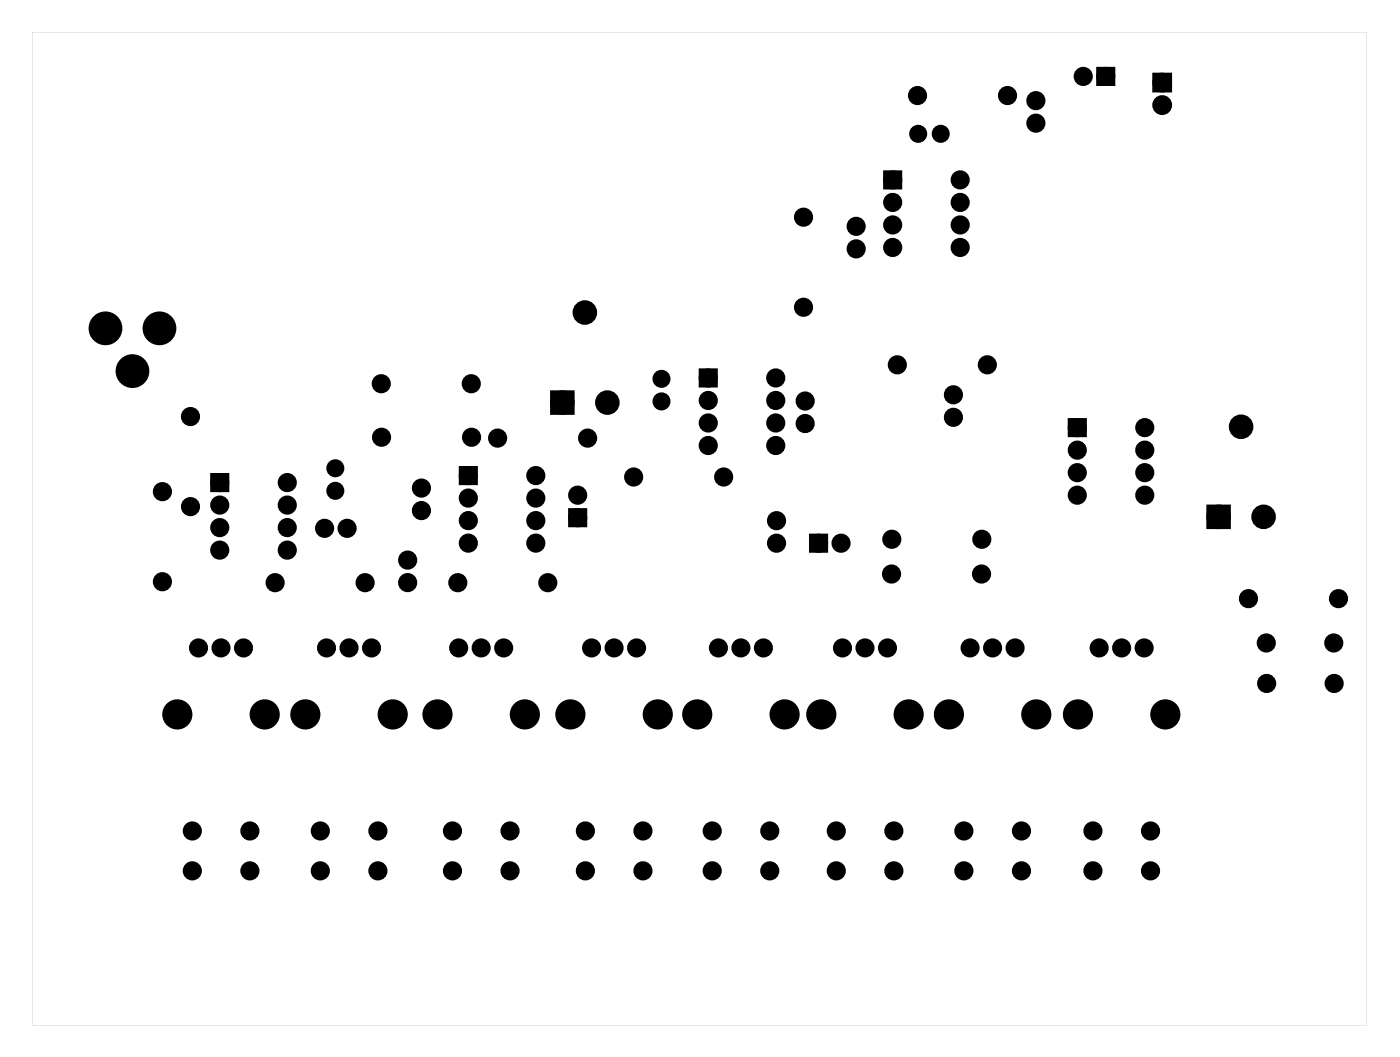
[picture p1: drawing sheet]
<svg xmlns="http://www.w3.org/2000/svg" width="158mm" height="119mm" viewBox="0 0 158 119" stroke-linecap="round" stroke-linejoin="round" font-family="sans-serif">
<g fill="#000">
<path d="M100.1 19.6h1.4v1.4h-1.4zM124.1 7.9h1.4v1.4h-1.4zM130.5 8.6h1.4v1.5h-1.4zM24.1 53.7h1.4v1.4h-1.4zM52.2 53h1.4v1.3h-1.4zM62.6 44.5h1.8v1.8h-1.8zM64.5 57.7h1.4v1.4h-1.4zM79.3 41.9h1.4v1.4h-1.4zM120.9 47.5h1.4v1.4h-1.4zM136.7 57.4h1.8v1.8h-1.8zM91.7 60.6h1.4v1.4h-1.4z"/>
<path d="M3.6 3.6h150.7v112.1h-150.7zM3.6 3.6v112.1h150.7v-112.1z"/>
</g>
<g fill="#000">
<circle cx="103.6" cy="10.8" r=".7"/>
<circle cx="103.7" cy="15.1" r=".64"/>
<circle cx="106.2" cy="15.1" r=".64"/>
<circle cx="113.7" cy="10.8" r=".7"/>
<circle cx="116.9" cy="11.4" r=".7"/>
<circle cx="116.9" cy="13.9" r=".7"/>
<circle cx="122.3" cy="8.6" r=".7"/>
<circle cx="124.8" cy="8.6" r=".7"/>
<circle cx="131.2" cy="11.9" r=".74"/>
<circle cx="131.2" cy="9.3" r=".74"/>
<circle cx="11.9" cy="37" r="1.52"/>
<circle cx="18" cy="37" r="1.52"/>
<circle cx="66" cy="35.3" r=".89"/>
<circle cx="90.7" cy="24.5" r=".7"/>
<circle cx="90.7" cy="34.7" r=".7"/>
<circle cx="96.7" cy="28.1" r=".7"/>
<circle cx="96.7" cy="25.5" r=".7"/>
<circle cx="100.8" cy="22.8" r=".7"/>
<circle cx="100.8" cy="20.3" r=".7"/>
<circle cx="100.8" cy="27.9" r=".7"/>
<circle cx="100.8" cy="25.4" r=".7"/>
<circle cx="108.4" cy="22.8" r=".7"/>
<circle cx="108.4" cy="20.3" r=".7"/>
<circle cx="108.4" cy="27.9" r=".7"/>
<circle cx="108.4" cy="25.4" r=".7"/>
<circle cx="15" cy="41.9" r="1.52"/>
<circle cx="18.3" cy="55.5" r=".7"/>
<circle cx="21.5" cy="47" r=".7"/>
<circle cx="21.5" cy="57.2" r=".7"/>
<circle cx="24.8" cy="54.4" r=".7"/>
<circle cx="24.8" cy="59.5" r=".7"/>
<circle cx="24.8" cy="57" r=".7"/>
<circle cx="32.4" cy="54.4" r=".7"/>
<circle cx="32.4" cy="57" r=".7"/>
<circle cx="32.4" cy="59.5" r=".7"/>
<circle cx="36.6" cy="59.6" r=".7"/>
<circle cx="37.9" cy="52.8" r=".64"/>
<circle cx="37.9" cy="55.4" r=".64"/>
<circle cx="39.2" cy="59.6" r=".7"/>
<circle cx="43" cy="43.3" r=".7"/>
<circle cx="43.1" cy="49.3" r=".7"/>
<circle cx="47.6" cy="55.1" r=".7"/>
<circle cx="47.6" cy="57.6" r=".7"/>
<circle cx="52.9" cy="56.2" r=".7"/>
<circle cx="52.9" cy="53.6" r=".7"/>
<circle cx="52.9" cy="58.7" r=".7"/>
<circle cx="53.2" cy="43.3" r=".7"/>
<circle cx="53.2" cy="49.3" r=".7"/>
<circle cx="56.2" cy="49.4" r=".7"/>
<circle cx="60.5" cy="56.2" r=".7"/>
<circle cx="60.5" cy="53.6" r=".7"/>
<circle cx="60.5" cy="58.7" r=".7"/>
<circle cx="63.5" cy="45.4" r=".89"/>
<circle cx="65.2" cy="55.9" r=".7"/>
<circle cx="65.2" cy="58.4" r=".7"/>
<circle cx="66.3" cy="49.4" r=".7"/>
<circle cx="68.6" cy="45.4" r=".89"/>
<circle cx="71.5" cy="53.8" r=".7"/>
<circle cx="74.7" cy="45.3" r=".64"/>
<circle cx="74.7" cy="42.7" r=".64"/>
<circle cx="80" cy="45.2" r=".7"/>
<circle cx="80" cy="47.7" r=".7"/>
<circle cx="80" cy="50.3" r=".7"/>
<circle cx="80" cy="42.6" r=".7"/>
<circle cx="81.7" cy="53.8" r=".7"/>
<circle cx="87.6" cy="45.2" r=".7"/>
<circle cx="87.6" cy="42.6" r=".7"/>
<circle cx="87.6" cy="47.7" r=".7"/>
<circle cx="87.6" cy="50.3" r=".7"/>
<circle cx="87.7" cy="58.7" r=".7"/>
<circle cx="90.9" cy="47.8" r=".7"/>
<circle cx="90.9" cy="45.2" r=".7"/>
<circle cx="101.3" cy="41.2" r=".7"/>
<circle cx="107.6" cy="44.5" r=".7"/>
<circle cx="107.6" cy="47.1" r=".7"/>
<circle cx="111.5" cy="41.2" r=".7"/>
<circle cx="121.6" cy="55.9" r=".7"/>
<circle cx="121.6" cy="50.8" r=".7"/>
<circle cx="121.6" cy="48.2" r=".7"/>
<circle cx="121.6" cy="53.3" r=".7"/>
<circle cx="129.2" cy="50.8" r=".7"/>
<circle cx="129.2" cy="55.9" r=".7"/>
<circle cx="129.2" cy="48.2" r=".7"/>
<circle cx="129.2" cy="53.3" r=".7"/>
<circle cx="137.6" cy="58.3" r=".89"/>
<circle cx="140.1" cy="48.1" r=".89"/>
<circle cx="142.6" cy="58.3" r=".89"/>
<circle cx="18.3" cy="65.6" r=".7"/>
<circle cx="22.4" cy="73.1" r=".74"/>
<circle cx="24.8" cy="62.1" r=".7"/>
<circle cx="25" cy="73.1" r=".74"/>
<circle cx="27.5" cy="73.1" r=".74"/>
<circle cx="31.1" cy="65.7" r=".7"/>
<circle cx="32.4" cy="62.1" r=".7"/>
<circle cx="36.9" cy="73.1" r=".74"/>
<circle cx="39.4" cy="73.1" r=".74"/>
<circle cx="41.2" cy="65.7" r=".7"/>
<circle cx="41.9" cy="73.1" r=".74"/>
<circle cx="46" cy="63.2" r=".7"/>
<circle cx="46" cy="65.7" r=".7"/>
<circle cx="51.7" cy="65.7" r=".7"/>
<circle cx="51.8" cy="73.1" r=".74"/>
<circle cx="52.9" cy="61.3" r=".7"/>
<circle cx="54.3" cy="73.1" r=".74"/>
<circle cx="56.9" cy="73.1" r=".74"/>
<circle cx="60.5" cy="61.3" r=".7"/>
<circle cx="61.8" cy="65.7" r=".7"/>
<circle cx="66.8" cy="73.1" r=".74"/>
<circle cx="69.3" cy="73.1" r=".74"/>
<circle cx="71.9" cy="73.1" r=".74"/>
<circle cx="81.1" cy="73.1" r=".74"/>
<circle cx="83.6" cy="73.1" r=".74"/>
<circle cx="86.2" cy="73.1" r=".74"/>
<circle cx="87.7" cy="61.3" r=".7"/>
<circle cx="92.4" cy="61.3" r=".7"/>
<circle cx="94.9" cy="61.3" r=".7"/>
<circle cx="95.1" cy="73.1" r=".74"/>
<circle cx="97.6" cy="73.1" r=".74"/>
<circle cx="100.2" cy="73.1" r=".74"/>
<circle cx="100.6" cy="64.8" r=".7"/>
<circle cx="100.7" cy="60.8" r=".7"/>
<circle cx="109.5" cy="73.1" r=".74"/>
<circle cx="110.8" cy="64.8" r=".7"/>
<circle cx="110.8" cy="60.8" r=".7"/>
<circle cx="112.1" cy="73.1" r=".74"/>
<circle cx="114.6" cy="73.1" r=".74"/>
<circle cx="124.1" cy="73.1" r=".74"/>
<circle cx="126.6" cy="73.1" r=".74"/>
<circle cx="129.2" cy="73.1" r=".74"/>
<circle cx="140.9" cy="67.5" r=".7"/>
<circle cx="142.9" cy="72.5" r=".7"/>
<circle cx="143" cy="77.1" r=".7"/>
<circle cx="150.6" cy="72.5" r=".7"/>
<circle cx="150.6" cy="77.1" r=".7"/>
<circle cx="151.1" cy="67.5" r=".7"/>
<circle cx="20" cy="80.6" r="1.35"/>
<circle cx="21.7" cy="93.7" r=".7"/>
<circle cx="21.7" cy="98.2" r=".7"/>
<circle cx="28.2" cy="93.7" r=".7"/>
<circle cx="28.2" cy="98.2" r=".7"/>
<circle cx="29.9" cy="80.6" r="1.35"/>
<circle cx="34.5" cy="80.6" r="1.35"/>
<circle cx="36.2" cy="98.2" r=".7"/>
<circle cx="36.2" cy="93.7" r=".7"/>
<circle cx="42.7" cy="98.2" r=".7"/>
<circle cx="42.7" cy="93.7" r=".7"/>
<circle cx="44.3" cy="80.6" r="1.35"/>
<circle cx="49.4" cy="80.6" r="1.35"/>
<circle cx="51.1" cy="93.7" r=".7"/>
<circle cx="51.1" cy="98.2" r=".7"/>
<circle cx="57.6" cy="93.7" r=".7"/>
<circle cx="57.6" cy="98.2" r=".7"/>
<circle cx="59.3" cy="80.6" r="1.35"/>
<circle cx="64.4" cy="80.6" r="1.35"/>
<circle cx="66.1" cy="98.2" r=".7"/>
<circle cx="66.1" cy="93.7" r=".7"/>
<circle cx="72.6" cy="93.7" r=".7"/>
<circle cx="72.6" cy="98.2" r=".7"/>
<circle cx="74.3" cy="80.6" r="1.35"/>
<circle cx="78.7" cy="80.6" r="1.35"/>
<circle cx="80.4" cy="93.7" r=".7"/>
<circle cx="80.4" cy="98.2" r=".7"/>
<circle cx="86.9" cy="93.7" r=".7"/>
<circle cx="86.9" cy="98.2" r=".7"/>
<circle cx="88.6" cy="80.6" r="1.35"/>
<circle cx="92.7" cy="80.6" r="1.35"/>
<circle cx="94.4" cy="98.2" r=".7"/>
<circle cx="94.4" cy="93.7" r=".7"/>
<circle cx="100.9" cy="98.2" r=".7"/>
<circle cx="100.9" cy="93.7" r=".7"/>
<circle cx="102.6" cy="80.6" r="1.35"/>
<circle cx="107.1" cy="80.6" r="1.35"/>
<circle cx="108.8" cy="98.2" r=".7"/>
<circle cx="108.8" cy="93.7" r=".7"/>
<circle cx="115.3" cy="93.7" r=".7"/>
<circle cx="115.3" cy="98.2" r=".7"/>
<circle cx="117" cy="80.6" r="1.35"/>
<circle cx="121.7" cy="80.6" r="1.35"/>
<circle cx="123.4" cy="93.7" r=".7"/>
<circle cx="123.4" cy="98.2" r=".7"/>
<circle cx="129.9" cy="93.7" r=".7"/>
<circle cx="129.9" cy="98.2" r=".7"/>
<circle cx="131.6" cy="80.6" r="1.35"/>
</g>
<g fill="none" stroke="#000" stroke-width=".76" stroke-linecap="butt">
<path d="M100.1 19.6h1.4v1.4h-1.4zM124.1 7.9h1.4v1.4h-1.4zM130.5 8.6h1.4v1.5h-1.4zM24.1 53.7h1.4v1.4h-1.4zM52.2 53h1.4v1.3h-1.4zM64.5 57.7h1.4v1.4h-1.4zM79.3 41.9h1.4v1.4h-1.4zM120.9 47.5h1.4v1.4h-1.4zM91.7 60.6h1.4v1.4h-1.4z"/>
<circle cx="103.6" cy="10.8" r=".7"/>
<circle cx="103.7" cy="15.1" r=".64"/>
<circle cx="106.2" cy="15.1" r=".64"/>
<circle cx="113.7" cy="10.8" r=".7"/>
<circle cx="116.9" cy="11.4" r=".7"/>
<circle cx="116.9" cy="13.9" r=".7"/>
<circle cx="122.3" cy="8.6" r=".7"/>
<circle cx="124.8" cy="8.6" r=".7"/>
<circle cx="131.2" cy="11.9" r=".74"/>
<circle cx="131.2" cy="9.3" r=".74"/>
<circle cx="11.9" cy="37" r="1.52"/>
<circle cx="18" cy="37" r="1.52"/>
<circle cx="90.7" cy="24.5" r=".7"/>
<circle cx="90.7" cy="34.7" r=".7"/>
<circle cx="96.7" cy="25.5" r=".7"/>
<circle cx="96.7" cy="28.1" r=".7"/>
<circle cx="100.8" cy="22.8" r=".7"/>
<circle cx="100.8" cy="25.4" r=".7"/>
<circle cx="100.8" cy="27.9" r=".7"/>
<circle cx="100.8" cy="20.3" r=".7"/>
<circle cx="108.4" cy="22.8" r=".7"/>
<circle cx="108.4" cy="25.4" r=".7"/>
<circle cx="108.4" cy="27.9" r=".7"/>
<circle cx="108.4" cy="20.3" r=".7"/>
<circle cx="15" cy="41.9" r="1.52"/>
<circle cx="18.3" cy="55.5" r=".7"/>
<circle cx="21.5" cy="47" r=".7"/>
<circle cx="21.5" cy="57.2" r=".7"/>
<circle cx="24.8" cy="59.5" r=".7"/>
<circle cx="24.8" cy="57" r=".7"/>
<circle cx="24.8" cy="54.4" r=".7"/>
<circle cx="32.4" cy="57" r=".7"/>
<circle cx="32.4" cy="59.5" r=".7"/>
<circle cx="32.4" cy="54.4" r=".7"/>
<circle cx="36.6" cy="59.6" r=".7"/>
<circle cx="37.9" cy="55.4" r=".64"/>
<circle cx="37.9" cy="52.8" r=".64"/>
<circle cx="39.2" cy="59.6" r=".7"/>
<circle cx="43" cy="43.3" r=".7"/>
<circle cx="43.1" cy="49.3" r=".7"/>
<circle cx="47.6" cy="55.1" r=".7"/>
<circle cx="47.6" cy="57.6" r=".7"/>
<circle cx="52.9" cy="56.2" r=".7"/>
<circle cx="52.9" cy="58.7" r=".7"/>
<circle cx="52.9" cy="53.6" r=".7"/>
<circle cx="53.2" cy="43.3" r=".7"/>
<circle cx="53.2" cy="49.3" r=".7"/>
<circle cx="56.2" cy="49.4" r=".7"/>
<circle cx="60.5" cy="56.2" r=".7"/>
<circle cx="60.5" cy="58.7" r=".7"/>
<circle cx="60.5" cy="53.6" r=".7"/>
<circle cx="65.2" cy="55.9" r=".7"/>
<circle cx="65.2" cy="58.4" r=".7"/>
<circle cx="66.3" cy="49.4" r=".7"/>
<circle cx="71.5" cy="53.8" r=".7"/>
<circle cx="74.7" cy="42.7" r=".64"/>
<circle cx="74.7" cy="45.3" r=".64"/>
<circle cx="80" cy="45.2" r=".7"/>
<circle cx="80" cy="47.7" r=".7"/>
<circle cx="80" cy="50.3" r=".7"/>
<circle cx="80" cy="42.6" r=".7"/>
<circle cx="81.7" cy="53.8" r=".7"/>
<circle cx="87.6" cy="45.2" r=".7"/>
<circle cx="87.6" cy="47.7" r=".7"/>
<circle cx="87.6" cy="50.3" r=".7"/>
<circle cx="87.6" cy="42.6" r=".7"/>
<circle cx="87.7" cy="58.7" r=".7"/>
<circle cx="90.9" cy="45.2" r=".7"/>
<circle cx="90.9" cy="47.8" r=".7"/>
<circle cx="101.3" cy="41.2" r=".7"/>
<circle cx="107.6" cy="44.5" r=".7"/>
<circle cx="107.6" cy="47.1" r=".7"/>
<circle cx="111.5" cy="41.2" r=".7"/>
<circle cx="121.6" cy="53.3" r=".7"/>
<circle cx="121.6" cy="55.9" r=".7"/>
<circle cx="121.6" cy="50.8" r=".7"/>
<circle cx="121.6" cy="48.2" r=".7"/>
<circle cx="129.2" cy="50.8" r=".7"/>
<circle cx="129.2" cy="53.3" r=".7"/>
<circle cx="129.2" cy="55.9" r=".7"/>
<circle cx="129.2" cy="48.2" r=".7"/>
<circle cx="18.3" cy="65.6" r=".7"/>
<circle cx="24.8" cy="62.1" r=".7"/>
<circle cx="31.1" cy="65.7" r=".7"/>
<circle cx="32.4" cy="62.1" r=".7"/>
<circle cx="41.2" cy="65.7" r=".7"/>
<circle cx="46" cy="63.2" r=".7"/>
<circle cx="46" cy="65.7" r=".7"/>
<circle cx="51.7" cy="65.7" r=".7"/>
<circle cx="52.9" cy="61.3" r=".7"/>
<circle cx="60.5" cy="61.3" r=".7"/>
<circle cx="61.8" cy="65.7" r=".7"/>
<circle cx="87.7" cy="61.3" r=".7"/>
<circle cx="92.4" cy="61.3" r=".7"/>
<circle cx="94.9" cy="61.3" r=".7"/>
<circle cx="100.6" cy="64.8" r=".7"/>
<circle cx="100.7" cy="60.8" r=".7"/>
<circle cx="110.8" cy="64.8" r=".7"/>
<circle cx="110.8" cy="60.8" r=".7"/>
<circle cx="140.9" cy="67.5" r=".7"/>
<circle cx="142.9" cy="72.5" r=".7"/>
<circle cx="143" cy="77.1" r=".7"/>
<circle cx="150.6" cy="72.5" r=".7"/>
<circle cx="150.6" cy="77.1" r=".7"/>
<circle cx="151.1" cy="67.5" r=".7"/>
<circle cx="21.7" cy="98.2" r=".7"/>
<circle cx="21.7" cy="93.7" r=".7"/>
<circle cx="28.2" cy="98.2" r=".7"/>
<circle cx="28.2" cy="93.7" r=".7"/>
<circle cx="36.2" cy="98.2" r=".7"/>
<circle cx="36.2" cy="93.7" r=".7"/>
<circle cx="42.7" cy="98.2" r=".7"/>
<circle cx="42.7" cy="93.7" r=".7"/>
<circle cx="51.1" cy="98.2" r=".7"/>
<circle cx="51.1" cy="93.7" r=".7"/>
<circle cx="57.6" cy="98.2" r=".7"/>
<circle cx="57.6" cy="93.7" r=".7"/>
<circle cx="66.1" cy="98.2" r=".7"/>
<circle cx="66.1" cy="93.7" r=".7"/>
<circle cx="72.6" cy="98.2" r=".7"/>
<circle cx="72.6" cy="93.7" r=".7"/>
<circle cx="80.4" cy="98.2" r=".7"/>
<circle cx="80.4" cy="93.7" r=".7"/>
<circle cx="86.9" cy="98.2" r=".7"/>
<circle cx="86.9" cy="93.7" r=".7"/>
<circle cx="94.4" cy="98.2" r=".7"/>
<circle cx="94.4" cy="93.7" r=".7"/>
<circle cx="100.9" cy="98.2" r=".7"/>
<circle cx="100.9" cy="93.7" r=".7"/>
<circle cx="108.8" cy="98.2" r=".7"/>
<circle cx="108.8" cy="93.7" r=".7"/>
<circle cx="115.3" cy="98.2" r=".7"/>
<circle cx="115.3" cy="93.7" r=".7"/>
<circle cx="123.4" cy="98.2" r=".7"/>
<circle cx="123.4" cy="93.7" r=".7"/>
<circle cx="129.9" cy="98.2" r=".7"/>
<circle cx="129.9" cy="93.7" r=".7"/>
</g>
<g fill="none" stroke="#000" stroke-width=".68" stroke-linecap="butt">
<circle cx="22.4" cy="73.1" r=".74"/>
<circle cx="25" cy="73.1" r=".74"/>
<circle cx="27.5" cy="73.1" r=".74"/>
<circle cx="36.9" cy="73.1" r=".74"/>
<circle cx="39.4" cy="73.1" r=".74"/>
<circle cx="41.9" cy="73.1" r=".74"/>
<circle cx="51.8" cy="73.1" r=".74"/>
<circle cx="54.3" cy="73.1" r=".74"/>
<circle cx="56.9" cy="73.1" r=".74"/>
<circle cx="66.8" cy="73.1" r=".74"/>
<circle cx="69.3" cy="73.1" r=".74"/>
<circle cx="71.9" cy="73.1" r=".74"/>
<circle cx="81.1" cy="73.1" r=".74"/>
<circle cx="83.6" cy="73.1" r=".74"/>
<circle cx="86.2" cy="73.1" r=".74"/>
<circle cx="95.1" cy="73.1" r=".74"/>
<circle cx="97.6" cy="73.1" r=".74"/>
<circle cx="100.2" cy="73.1" r=".74"/>
<circle cx="109.5" cy="73.1" r=".74"/>
<circle cx="112.1" cy="73.1" r=".74"/>
<circle cx="114.6" cy="73.1" r=".74"/>
<circle cx="124.1" cy="73.1" r=".74"/>
<circle cx="126.6" cy="73.1" r=".74"/>
<circle cx="129.2" cy="73.1" r=".74"/>
</g>
<g fill="none" stroke="#000" stroke-width=".71" stroke-linecap="butt">
<circle cx="20" cy="80.6" r="1.35"/>
<circle cx="29.9" cy="80.6" r="1.35"/>
<circle cx="34.5" cy="80.6" r="1.35"/>
<circle cx="44.3" cy="80.6" r="1.35"/>
<circle cx="49.4" cy="80.6" r="1.35"/>
<circle cx="59.3" cy="80.6" r="1.35"/>
<circle cx="64.4" cy="80.6" r="1.35"/>
<circle cx="74.3" cy="80.6" r="1.35"/>
<circle cx="78.7" cy="80.6" r="1.35"/>
<circle cx="88.6" cy="80.6" r="1.35"/>
<circle cx="92.7" cy="80.6" r="1.35"/>
<circle cx="102.6" cy="80.6" r="1.35"/>
<circle cx="107.1" cy="80.6" r="1.35"/>
<circle cx="117" cy="80.6" r="1.35"/>
<circle cx="121.7" cy="80.6" r="1.35"/>
<circle cx="131.6" cy="80.6" r="1.35"/>
</g>
<g fill="none" stroke="#000" stroke-width=".99" stroke-linecap="butt">
<path d="M62.6 44.5h1.8v1.8h-1.8zM136.7 57.4h1.8v1.8h-1.8z"/>
<circle cx="66" cy="35.3" r=".89"/>
<circle cx="63.5" cy="45.4" r=".89"/>
<circle cx="68.6" cy="45.4" r=".89"/>
<circle cx="137.6" cy="58.3" r=".89"/>
<circle cx="140.1" cy="48.1" r=".89"/>
<circle cx="142.6" cy="58.3" r=".89"/>
</g>
</svg>
